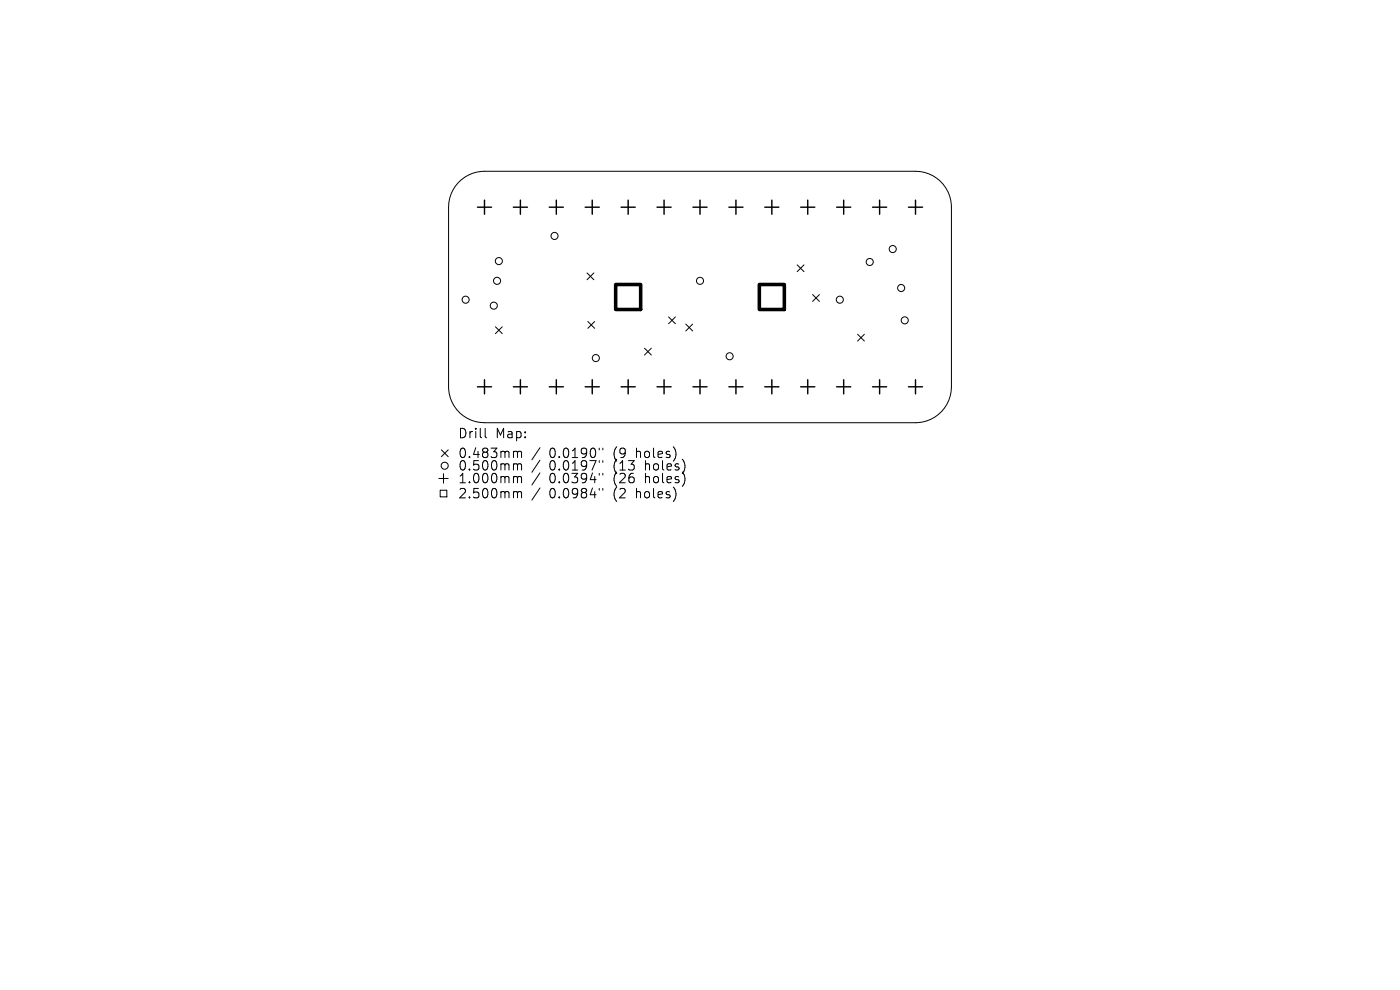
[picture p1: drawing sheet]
<svg xmlns="http://www.w3.org/2000/svg" width="297mm" height="210mm" viewBox="0 0 297 210" stroke-linecap="round" stroke-linejoin="round" font-family="sans-serif">
<defs><g id="words">
<g font-size="2.8">
<text x="97.1" y="93.2">Drill</text>
<text x="105.1" y="93.2">Map:</text>
<text x="97.1" y="97.4">0.483mm</text>
<text x="97.1" y="100.1">0.500mm</text>
<text x="116.5" y="97.4">0.0190&quot;</text>
<text x="116.5" y="100.1">0.0197&quot;</text>
<text x="130.3" y="97.4">(9</text>
<text x="130.3" y="100.1">(13</text>
<text x="135.2" y="97.4">holes)</text>
<text x="137.1" y="100.1">holes)</text>
<text x="97.1" y="102.8">1.000mm</text>
<text x="97.1" y="106">2.500mm</text>
<text x="116.5" y="102.8">0.0394&quot;</text>
<text x="116.5" y="106">0.0984&quot;</text>
<text x="130.3" y="102.8">(26</text>
<text x="130.3" y="106">(2</text>
<text x="135.2" y="106">holes)</text>
<text x="137.1" y="102.8">holes)</text>
</g>
</g></defs>
<g fill="none" stroke="#000" stroke-width=".21">
<path d="M97.2 38.7a7.6 7.6 0 0 1 5.6-2.4h91.4a7.6 7.6 0 0 1 7.6 7.7v38.1a7.6 7.6 0 0 1-7.6 7.6h-91.4a7.6 7.6 0 0 1-7.6-7.6v-38.1a7.6 7.6 0 0 1 2-5.3zM124.5 57.9l1.5 1.4M126 57.9l-1.5 1.4M169.1 56.2l1.5 1.4M170.6 56.2l-1.5 1.4M105.1 69.3l1.5 1.5M106.6 69.3l-1.5 1.5M124.7 68.2l1.5 1.5M126.2 68.2l-1.5 1.5M136.7 73.9l1.5 1.4M138.2 73.9l-1.5 1.4M141.8 67.2l1.5 1.5"/>
<path d="M143.3 67.2l-1.5 1.5M145.5 68.8l1.4 1.4M146.9 68.8l-1.4 1.4M172.4 62.5l1.4 1.4M173.8 62.5l-1.4 1.4M181.9 70.9l1.5 1.4M183.4 70.9l-1.5 1.4M93.6 95.4l1.5 1.5M95.1 95.4l-1.5 1.5M102.9 90.9v1.7l.3 .3M109.2 95.7l.5 .1 .1 .2M109.2 98.4h.3l.3 .3"/>
<path d="M109.8 96l.3-.3 .5 .1v1.3M109.8 96v1.1M109.8 98.7v1M109.8 98.7l.3-.3 .5 .1v1.2M114.6 95l-1.8 2.5M114.6 97.6l-1.8 2.6M127.1 95.1v.3M127.1 97.7v.4M127.9 95.1v.3M127.9 97.7v.4M93.1 101.5h2M93.4 104h1.4v1.4h-1.4z"/>
<path d="M94.1 100.5v2M109.2 101.1h.3l.3 .3M109.2 104.3h.3l.3 .3M109.8 101.4v1M109.8 104.6v1M109.8 101.4l.3-.3 .5 .1v1.2M109.8 104.6l.3-.3 .5 .1v1.2M114.6 100.3l-1.8 2.6M114.6 103.5l-1.8 2.6M127.1 100.4v.4M127.1 103.6v.4M127.9 100.4v.4"/>
<path d="M127.9 103.6v.4"/>
<circle cx="105.4" cy="59.6" r=".75"/>
<circle cx="105.8" cy="55.4" r=".75"/>
<circle cx="117.6" cy="50" r=".75"/>
<circle cx="148.5" cy="59.6" r=".75"/>
<circle cx="184.5" cy="55.6" r=".75"/>
<circle cx="189.4" cy="52.8" r=".75"/>
<circle cx="98.8" cy="63.6" r=".75"/>
<circle cx="104.8" cy="64.8" r=".75"/>
<circle cx="126.4" cy="76" r=".75"/>
<circle cx="154.8" cy="75.6" r=".75"/>
<circle cx="178.2" cy="63.6" r=".75"/>
<circle cx="191.2" cy="61.1" r=".75"/>
<circle cx="191.9" cy="68" r=".75"/>
<circle cx="94.3" cy="98.8" r=".75"/>
</g>
<g fill="none" stroke="#000" stroke-width=".3">
<path d="M101.3 44h3M102.8 42.5v3M108.9 44h3M110.4 42.5v3M116.5 44h3M118 42.5v3M124.1 44h3M125.6 42.5v3M131.8 44h3M133.3 42.5v3M139.4 44h3M140.9 42.5v3"/>
<path d="M147 44h3M148.5 42.5v3M154.6 44h3M156.1 42.5v3M162.2 44h3M163.7 42.5v3M169.9 44h3M171.4 42.5v3M177.5 44h3M179 42.5v3M185.1 44h3M186.6 42.5v3"/>
<path d="M192.7 44h3M194.2 42.5v3M101.3 82.1h3M102.8 80.6v3M108.9 82.1h3M110.4 80.6v3M116.5 82.1h3M118 80.6v3M124.1 82.1h3M125.6 80.6v3M131.8 82.1h3M133.3 80.6v3"/>
<path d="M139.4 82.1h3M140.9 80.6v3M147 82.1h3M148.5 80.6v3M154.6 82.1h3M156.1 80.6v3M162.2 82.1h3M163.7 80.6v3M169.9 82.1h3M171.4 80.6v3M177.5 82.1h3M179 80.6v3"/>
<path d="M185.1 82.1h3M186.6 80.6v3M192.7 82.1h3M194.2 80.6v3"/>
</g>
<path d="M130.6 60.4h5.3v5.3h-5.3zM161.1 60.4h5.3v5.3h-5.3z" fill="none" stroke="#000" stroke-width=".75"/>
<use href="#words"/>
</svg>
